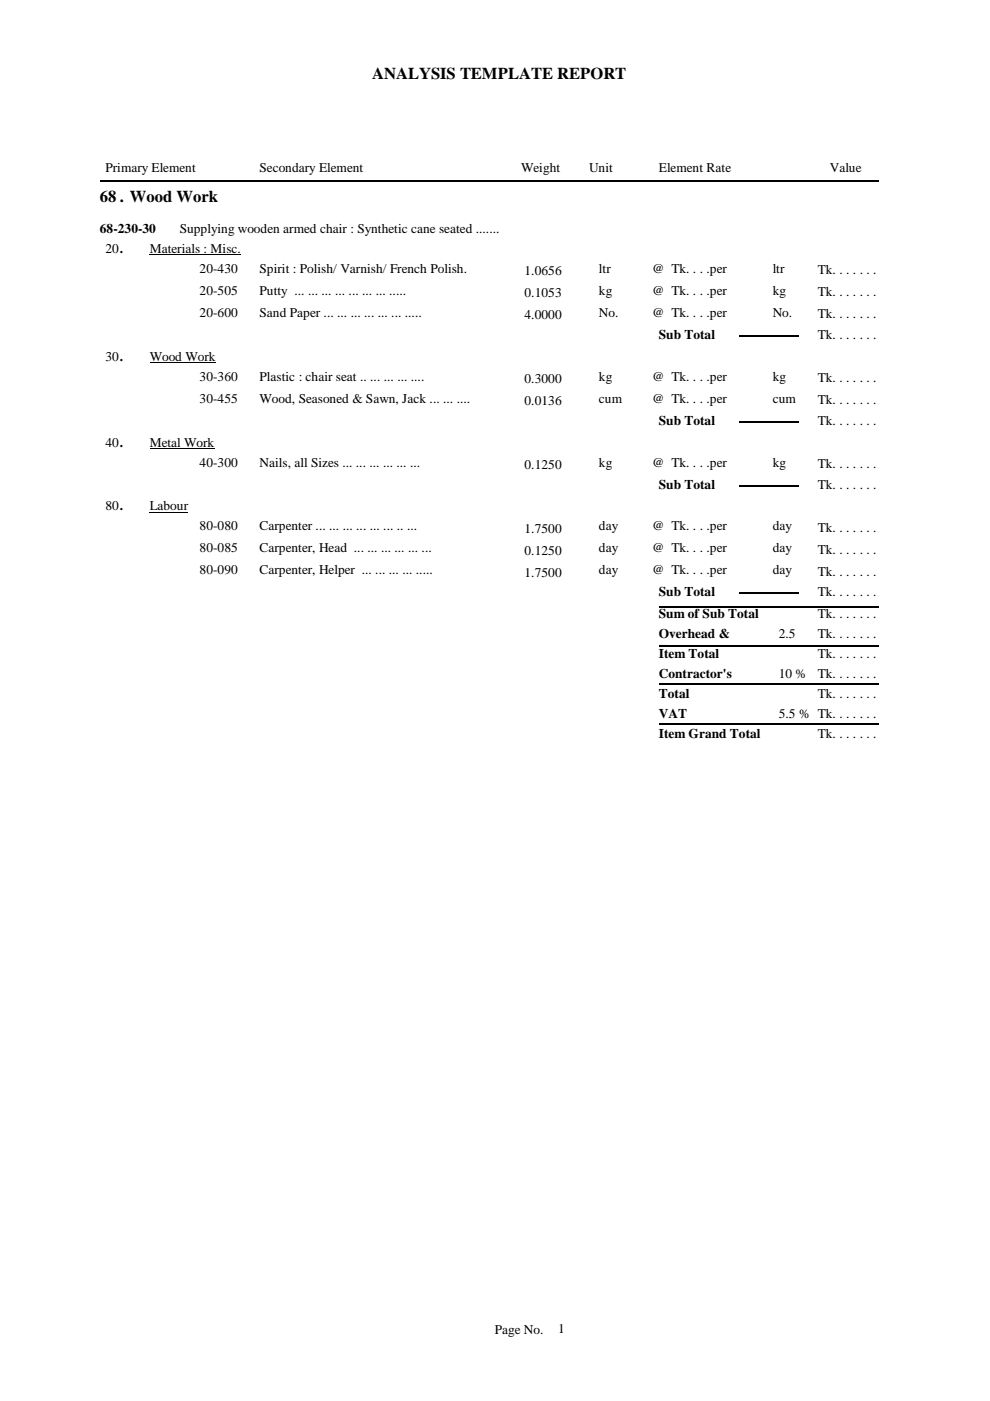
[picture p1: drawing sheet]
<svg xmlns="http://www.w3.org/2000/svg" width="210mm" height="297mm" viewBox="0 0 210 297" stroke-linecap="round" stroke-linejoin="round" font-family="sans-serif">
<defs><g id="words">
<g font-size="3.5">
<text x="78.9" y="16.7">ANALYSIS TEMPLATE REPORT</text>
<text x="21.2" y="42.8">68 . Wood Work</text>
</g>
<g font-size="2.8">
<text x="22.4" y="36.6">Primary Element</text>
<text x="55" y="36.6">Secondary Element</text>
<text x="110.5" y="36.6">Weight</text>
<text x="124.9" y="36.6">Unit</text>
<text x="139.7" y="36.6">Element Rate</text>
<text x="175.9" y="36.6">Value</text>
<text x="21.2" y="49.5">68-230-30</text>
<text x="22.4" y="53.6">20.</text>
<text x="31.7" y="53.6">Materials : Misc.</text>
<text x="38.1" y="49.5">Supplying wooden armed chair : Synthetic cane seated .......</text>
<text x="42.3" y="57.9">20-430</text>
<text x="55" y="57.9">Spirit : Polish/ Varnish/ French Polish.</text>
<text x="111.2" y="58.4">1.0656</text>
<text x="127" y="57.9">ltr</text>
<text x="138.3" y="57.9">@ Tk. . . .per</text>
<text x="163.8" y="57.9">ltr</text>
<text x="173.4" y="58.1">Tk. . . . . . .</text>
<text x="42.3" y="62.5">20-505</text>
<text x="55" y="62.5">Putty ... ... ... ... ... ... ... .....</text>
<text x="111.2" y="63">0.1053</text>
<text x="127" y="62.5">kg</text>
<text x="138.3" y="62.5">@ Tk. . . .per</text>
<text x="163.8" y="62.5">kg</text>
<text x="173.4" y="62.8">Tk. . . . . . .</text>
<text x="42.3" y="67.2">20-600</text>
<text x="55" y="67.2">Sand Paper ... ... ... ... ... ... .....</text>
<text x="111.2" y="67.7">4.0000</text>
<text x="127" y="67.2">No.</text>
<text x="138.3" y="67.2">@ Tk. . . .per</text>
<text x="139.7" y="71.8">Sub Total</text>
<text x="163.8" y="67.2">No.</text>
<text x="173.4" y="67.4">Tk. . . . . . .</text>
<text x="173.4" y="71.8">Tk. . . . . . .</text>
<text x="22.4" y="76.5">30.</text>
<text x="31.7" y="76.5">Wood Work</text>
<text x="42.3" y="80.7">30-360</text>
<text x="55" y="80.7">Plastic : chair seat .. ... ... ... ....</text>
<text x="111.2" y="81.2">0.3000</text>
<text x="127" y="80.7">kg</text>
<text x="138.3" y="80.7">@ Tk. . . .per</text>
<text x="163.8" y="80.7">kg</text>
<text x="173.4" y="81">Tk. . . . . . .</text>
<text x="42.3" y="85.4">30-455</text>
<text x="55" y="85.4">Wood, Seasoned &amp; Sawn, Jack ... ... ....</text>
<text x="111.2" y="85.9">0.0136</text>
<text x="127" y="85.4">cum</text>
<text x="138.3" y="85.4">@ Tk. . . .per</text>
<text x="163.8" y="85.4">cum</text>
<text x="173.4" y="85.6">Tk. . . . . . .</text>
<text x="22.4" y="94.7">40.</text>
<text x="31.7" y="94.7">Metal Work</text>
<text x="139.7" y="90">Sub Total</text>
<text x="173.4" y="90">Tk. . . . . . .</text>
<text x="42.3" y="98.9">40-300</text>
<text x="55" y="98.9">Nails, all Sizes ... ... ... ... ... ...</text>
<text x="111.2" y="99.4">0.1250</text>
<text x="127" y="98.9">kg</text>
<text x="138.3" y="98.9">@ Tk. . . .per</text>
<text x="163.8" y="98.9">kg</text>
<text x="173.4" y="99.2">Tk. . . . . . .</text>
<text x="139.7" y="103.6">Sub Total</text>
<text x="173.4" y="103.6">Tk. . . . . . .</text>
<text x="22.4" y="108.2">80.</text>
<text x="31.7" y="108.2">Labour</text>
<text x="42.3" y="112.5">80-080</text>
<text x="55" y="112.5">Carpenter ... ... ... ... ... ... .. ...</text>
<text x="111.2" y="113">1.7500</text>
<text x="127" y="112.5">day</text>
<text x="138.3" y="112.5">@ Tk. . . .per</text>
<text x="163.8" y="112.5">day</text>
<text x="173.4" y="112.7">Tk. . . . . . .</text>
<text x="42.3" y="117.1">80-085</text>
<text x="55" y="117.1">Carpenter, Head ... ... ... ... ... ...</text>
<text x="111.2" y="117.6">0.1250</text>
<text x="127" y="117.1">day</text>
<text x="138.3" y="117.1">@ Tk. . . .per</text>
<text x="163.8" y="117.1">day</text>
<text x="173.4" y="117.4">Tk. . . . . . .</text>
<text x="42.3" y="121.8">80-090</text>
<text x="55" y="121.8">Carpenter, Helper ... ... ... ... .....</text>
<text x="111.2" y="122.3">1.7500</text>
<text x="127" y="121.8">day</text>
<text x="138.3" y="121.8">@ Tk. . . .per</text>
<text x="163.8" y="121.8">day</text>
<text x="173.4" y="122">Tk. . . . . . .</text>
<text x="139.7" y="126.4">Sub Total</text>
<text x="139.7" y="131.1">Sum of Sub Total</text>
<text x="173.4" y="126.4">Tk. . . . . . .</text>
<text x="173.4" y="131.1">Tk. . . . . . .</text>
<text x="139.7" y="135.3">Overhead &amp;</text>
<text x="165.1" y="135.3">2.5</text>
<text x="173.4" y="135.3">Tk. . . . . . .</text>
<text x="139.7" y="138.7">Estt.</text>
<text x="139.7" y="139.6">Item Total</text>
<text x="139.7" y="143.8">Contractor's</text>
<text x="165.1" y="138.7">%</text>
<text x="165.1" y="143.8">10 %</text>
<text x="173.4" y="143.8">Tk. . . . . . .</text>
<text x="173.4" y="139.6">Tk. . . . . . .</text>
<text x="139.7" y="147.1">Profit</text>
<text x="139.7" y="148">Total</text>
<text x="173.4" y="148">Tk. . . . . . .</text>
<text x="139.7" y="152.3">VAT</text>
<text x="165.1" y="152.3">5.5 % Tk. . . . . . .</text>
<text x="139.7" y="156.5">Item Grand Total</text>
<text x="173.4" y="156.5">Tk. . . . . . .</text>
<text x="104.9" y="282.7">Page No.</text>
<text x="118.3" y="282.6">1</text>
</g>
</g></defs>
<path d="M21.2 38.3h165.1M156.6 71.2h12.7M156.6 89.4h12.7M156.6 102.9h12.7M139.7 137.1h46.6M139.7 128.6h46.6M156.6 125.8h12.7M139.7 153.5h46.6M139.7 145h46.6" fill="none" stroke="#000" stroke-width=".34"/>
<path d="M31.7 54h19.4M31.7 76.8h14M31.7 95h13.8M31.7 108.6h8.2" fill="none" stroke="#000" stroke-width=".21"/>
<use href="#words"/>
</svg>
